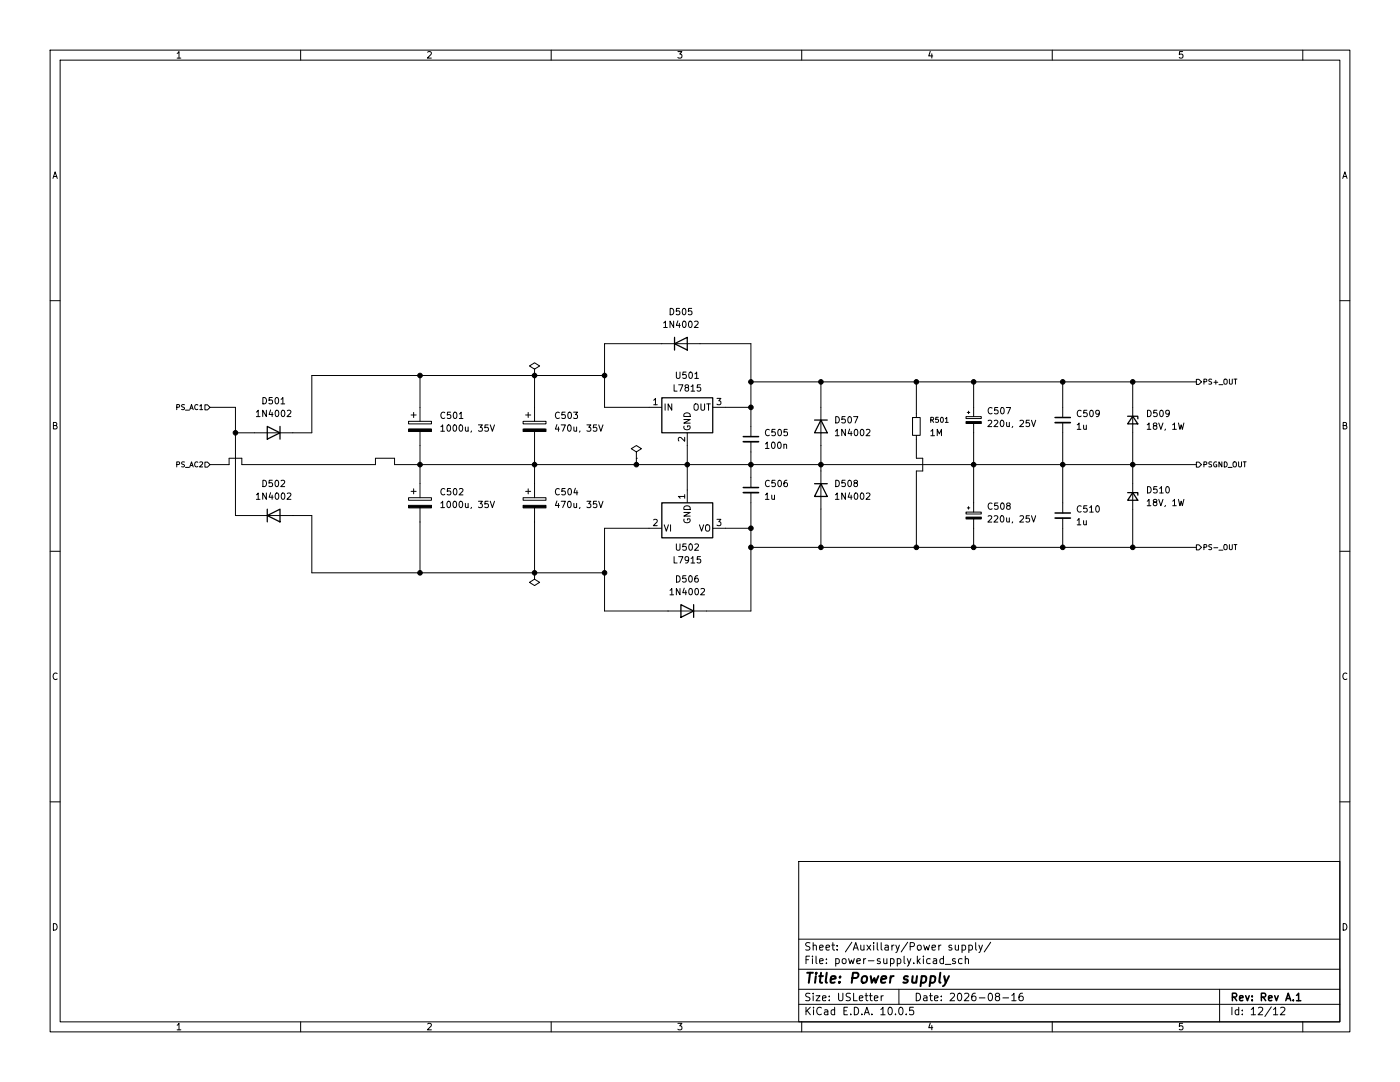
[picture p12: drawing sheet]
<svg xmlns="http://www.w3.org/2000/svg" width="279mm" height="216mm" viewBox="0 0 279 216" stroke-linecap="round" stroke-linejoin="round" font-family="sans-serif">
<g fill="none" stroke="#000" stroke-width=".2">
<path d="M10 10h259.4v195.9h-259.4zM12 12h255.4v191.9h-255.4zM35.3 10.7l.4-.4v1.3M35.3 11.6h.8M60 10v2M85.3 10.4l.5-.1 .3 .4-.8 .9h.8M110 10v2M135.3 10.3h.8l-.4 .5 .3 .1v.6l-.2 .1-.5-.1M160 10v2M185.7 10.2l-.4 1h.9M186 10.7v.9M210 10v2"/>
<path d="M236 10.3h-.6l-.1 .6 .2-.1 .5 .1 .1 .1-.1 .5-.2 .1-.5-.1M260 10v2M10.6 35.6l.4-1.3 .4 1.3M10.7 35.2h.6M268 35.6l.4-1.3 .4 1.3M268.1 35.2h.6M10 60h2M52.5 79.3a.64 .64 0 0 1 .7 .7 .64 .64 0 0 1-.7 .6zM54.3 79.3h-.6v.6l.2-.1 .4 .1 .1 .1-.1 .5-.1 .1-.5-.1M55 79.4l.2-.1a.68 .68 0 0 1 .4 .7 .68 .68 0 0 1-.4 .6l-.3-.5zM56.1 79.7l.4-.4v1.3M83.8 74.9v9.2"/>
<path d="M106.7 73.7l1-.7-1-.6-1 .6 1 .7v1.2M106.7 74.9h.1M106.7 74.9v9.2M120.6 74.9h-58.4v11.5h-15.2M130.4 79.9l.4-.4v1.3M132.4 64.4l.4-.3v1.2M132.4 65.3h.8M133.7 61.5a.64 .64 0 0 1 .8 .7 .64 .64 0 0 1-.8 .6zM134.4 64.1v1.2l-.7-1.2v1.2M134.5 76.8v1.2h.6M135 74.2v1.1l.2 .2h.3l.2-.2v-1.1M135.3 64l-.3 .9h.8"/>
<path d="M135.4 76.8h.9l-.6 1.2M135.6 64.5v.8M135.6 61.5h-.6v.6l.1-.1 .5 .1 .1 .2-.1 .4-.2 .1-.4-.1M136.3 61.7l.2-.2a.68 .68 0 0 1 .4 .7 .68 .68 0 0 1-.4 .6l-.3-.5zM136.3 64.2l.2-.1a.68 .68 0 0 1 .4 .6 .68 .68 0 0 1-.4 .6l-.3-.4zM136.9 74.2h-.6v.6l.1-.1 .5 .1 .1 .2-.1 .4-.2 .1-.4-.1M136.9 77.3l-.2-.2 .1-.2 .1-.1h.4l.1 .4-.6 .2-.1 .2 .1 .3 .1 .1h.3l.2-.2v-.2l-.2-.3M137.5 64.2l.2-.1a.68 .68 0 0 1 .4 .6 .68 .68 0 0 1-.4 .6l-.3-.4zM137.6 74.4l.2-.2a.68 .68 0 0 1 .4 .7 .68 .68 0 0 1-.4 .6l-.3-.5zM137.9 77.1l.4-.3v1.2M137.9 78h.7M138 61.5h-.6v.6l.2-.1 .4 .1 .1 .2-.1 .4-.1 .1-.5-.1"/>
<path d="M138.6 64.2l.5-.1 .2 .3-.7 .9h.7M138.7 74.6l.3-.4v1.3M138.7 75.5h.7M139.8 76.8h-.6l-.1 .6 .2-.1h.4l.2 .2-.1 .4-.2 .1-.5-.1M143.1 79.5h.8l-.5 .5 .4 .1v.5l-.2 .2-.5-.2M149.9 76.2h88.9M163.8 76.2v33M182.9 76.2v7.1M194.3 76.2v6.9M212.1 76.2v7.1M226.1 76.2v33M238.8 75.7h.5l.5 .5-.5 .5h-.5z"/>
<path d="M240.3 76.2l.5-.1v-.4l-.5-.1v1.1M241.8 75.7h-.5a.42 .42 0 0 0 .5 .6l-.1 .3h-.5M242.3 76.3h.7M242.6 75.9v.8M243.3 76.8h.7M244.3 75.8l.2-.2 .4 .2v.5l-.1 .3-.3 .1-.2-.2zM245.4 75.6v.9l.1 .2 .4-.2v-.9M246.3 75.6h.6M246.6 75.6v1.1M267.4 60h2M10.7 84.9h.5l.1-.5-.6-.1v1.3h.5l.1-.1 .1-.3-.3-.3M35.3 92.7l.5-.1v-.3l-.5-.1v1"/>
<path d="M35.3 81.3l.5-.1v-.4l-.5-.1v1M36.8 92.2l-.5 .1a.42 .42 0 0 0 .5 .5l-.1 .3h-.5M36.8 80.8h-.5a.42 .42 0 0 0 .5 .6l-.1 .3h-.5M37 93.3h.8M37 81.8h.8M37.9 93.2l.3-1 .4 1M37.9 81.7l.3-1 .4 1M38 92.9h.5M38 81.5h.5M39.5 92.3a.45 .45 0 0 0-.7 .4 .45 .45 0 0 0 .7 .4M39.5 80.8a.45 .45 0 0 0-.7 .4 .45 .45 0 0 0 .7 .4M39.9 92.3l.4-.1 .1 .2-.6 .8h.6"/>
<path d="M39.9 81l.3-.3v1M39.9 81.7h.5M40.9 92.2h.5l.5 .5-.5 .5h-.5zM40.9 80.8h.5l.5 .5-.5 .5h-.5zM41.9 81.3h5.1v21.6h15.2v11.4h58.4M41.9 92.7h3.8v-1.3h2.6v1.3h26.6v-1.3h3.8v1.3h160.1M51.2 98.7l.3-.3v1.2M51.2 82.2l.3-.3v1.2M51.2 99.6h.7M51.2 83.1h.7M52.5 95.8a.64 .64 0 0 1 .7 .7 .64 .64 0 0 1-.7 .6zM53.2 98.4v1.2l-.8-1.2v1.2"/>
<path d="M53.2 81.9v1.2l-.8-1.2v1.2M54 98.3l-.3 .9h.8M54 81.8l-.3 .9h.8M54.3 82.3v.8M54.3 98.8v.8M54.3 95.8h-.6v.6l.2-.1 .4 .1 .1 .2-.1 .4-.1 .1-.5-.1M55 96l.2-.2a.68 .68 0 0 1 .4 .7 .68 .68 0 0 1-.4 .6l-.3-.5zM55 98.5l.2-.1a.68 .68 0 0 1 .5 .6 .68 .68 0 0 1-.5 .6l-.3-.4zM55 82l.2-.1a.68 .68 0 0 1 .5 .6 .68 .68 0 0 1-.5 .6l-.3-.5zM56.1 80.6h.7M56.1 96l.5-.2 .2 .4-.8 .9h.8M56.2 98.5l.2-.1a.68 .68 0 0 1 .5 .6 .68 .68 0 0 1-.5 .6l-.3-.4z"/>
<path d="M56.2 82l.2-.1a.68 .68 0 0 1 .5 .6 .68 .68 0 0 1-.5 .6l-.3-.5zM57.3 98.5l.5-.1 .3 .3-.8 .9h.8M57.3 82l.5-.1 .3 .3-.8 .9h.8M81.5 99.3h4.6v.5h-4.6zM81.5 84.1h4.6v.5h-4.6zM82 98h1.1M82 82.8h1.1M82.5 82.3v1M82.5 97.5v1.1M83.8 86.1v13.2M88 85.1l.3-.3v1.3M88 86.1h.7"/>
<path d="M88.8 97.6a.6 .6 0 0 0-.9 .4 .6 .6 0 0 0 .6 .8l.3-.2M88.8 82.4a.6 .6 0 0 0-.9 .4 .6 .6 0 0 0 .6 .7l.3-.1M89.3 84.9l.2-.1a.68 .68 0 0 1 .4 .6 .68 .68 0 0 1-.4 .7l-.3-.5zM89.9 97.5h-.6v.6l.1-.1h.5l.1 .2-.1 .4-.2 .2-.4-.2M89.9 82.2h-.6v.6l.1-.1 .5 .1 .1 .2-.1 .4-.2 .1-.4-.1M90.5 84.9l.2-.1a.68 .68 0 0 1 .4 .6 .68 .68 0 0 1-.4 .7l-.3-.5zM90.6 97.6l.2-.1a.68 .68 0 0 1 .4 .6 .68 .68 0 0 1-.4 .7l-.3-.5zM90.6 82.4l.2-.2a.68 .68 0 0 1 .4 .7 .68 .68 0 0 1-.4 .6l-.3-.5zM91.7 97.6l.5-.1 .2 .3-.8 1h.8M91.7 82.6l.3-.4v1.3M91.7 83.5h.7M91.7 84.9l.2-.1a.68 .68 0 0 1 .5 .6 .68 .68 0 0 1-.5 .7l-.3-.5z"/>
<path d="M92.9 85.2v.8l.5-.1M93.4 85.2v.9M94.1 86l-.1 .2M95.5 84.8h.8l-.5 .5 .4 .1v.5l-.2 .2-.5-.2M97.4 84.8h-.6v.6l.1-.1h.5l.1 .2-.1 .4-.2 .2-.4-.2M97.8 84.8l.5 1.3 .4-1.3M104.4 99.3h4.6v.5h-4.6zM104.4 84.1h4.6v.5h-4.6zM104.9 98h1M104.9 82.8h1M105.4 82.3v1M105.4 97.5v1.1"/>
<path d="M106.7 86.1v13.2M111.1 100l-.3 .9h.8M111.1 84.7l-.3 .9h.8M111.4 85.2v.9M111.6 97.6a.6 .6 0 0 0-.8 .4 .6 .6 0 0 0 .6 .8l.2-.2M111.6 82.4a.6 .6 0 0 0-.8 .4 .6 .6 0 0 0 .6 .7l.2-.1M112 84.8h.8l-.5 1.3M112.8 97.5h-.6l-.1 .6 .2-.1h.4l.1 .2v.4l-.2 .2-.5-.2M112.8 82.2h-.6l-.1 .6 .2-.1 .4 .1 .1 .2v.4l-.2 .1-.5-.1M113.4 84.9l.2-.1a.68 .68 0 0 1 .4 .6 .68 .68 0 0 1-.4 .7l-.3-.5zM113.4 97.6l.2-.1a.68 .68 0 0 1 .5 .6 .68 .68 0 0 1-.5 .7l-.3-.5zM113.4 82.4l.2-.2a.68 .68 0 0 1 .5 .7 .68 .68 0 0 1-.5 .6l-.3-.5z"/>
<path d="M114.5 82.2h.8l-.5 .5 .4 .1v.6l-.2 .1-.5-.1M114.5 85.2l.1 .8 .5-.1M114.8 97.4l-.3 .9h.8M115.1 85.2v.9M115.1 97.9v.9M115.7 86l-.1 .2M117.1 84.8h.8l-.4 .5 .4 .1v.5l-.2 .2-.6-.2M119.1 84.8h-.6l-.1 .6 .2-.1h.4l.1 .2v.4l-.2 .2-.5-.2M119.5 84.8l.4 1.3 .4-1.3M127 90.2l1-.7-1-.6-1 .6 1 .7v1.2M127 91.4h.1M127 91.4v1.3"/>
<path d="M130.4 80.8h.8M132.1 81.3h-11.5v-12.7h29.3v18.5M132.7 80.6v1.3M134.1 80.6v1.3l-.8-1.3v1.3M136.5 83.7h1.2l-1.2 .7h1.2M136.5 85a.59 .59 0 0 0 .6 .8 .59 .59 0 0 0 .6-.8h-.5v.2M136.6 99.1h-1.2l.3 .3M136.6 87.3v.8l-.9-.8-.3 .2 .1 .5M136.6 98.7v.7M136.7 82.5a.66 .66 0 0 1 .7-.1 .66 .66 0 0 1 .3 .7h-1.2zM137.2 86.4v13.9M138.6 80.8l.2-.2a.43 .43 0 0 1 .5 .4v.4a.42 .42 0 0 1-.4 .5 .42 .42 0 0 1-.4-.5z"/>
<path d="M139.9 80.6v1l.2 .3h.3l.2-.3v-1M141 80.6h.8M141.4 80.6v1.3M142.2 81.3h7.7M149.9 98.3v23.6h-29.3v-16.5h11.5M149.9 88.1v9.2M152.8 98.7l.3-.3v1.2M152.8 88.6l.3-.4v1.3M152.8 99.6h.7M152.8 89.5h.7M153.5 96a.6 .6 0 0 0-.8 .4 .6 .6 0 0 0 .6 .7l.2-.1M153.5 85.8a.6 .6 0 0 0-.8 .4 .6 .6 0 0 0 .6 .7l.2-.1"/>
<path d="M154 98.8l.1 .8 .5-.1M154.1 88.3l.2-.1a.68 .68 0 0 1 .4 .7 .68 .68 0 0 1-.4 .6l-.3-.5zM154.6 98.8v.8M154.7 95.8h-.6l-.1 .6 .2-.1 .4 .1 .1 .2v.4l-.2 .1-.5-.1M154.7 85.7h-.6l-.1 .6 .2-.1h.4l.1 .2v.4l-.2 .1-.5-.1M155.3 88.3l.2-.1a.68 .68 0 0 1 .4 .7 .68 .68 0 0 1-.4 .6l-.3-.5zM155.4 96l.1-.2a.68 .68 0 0 1 .5 .7 .68 .68 0 0 1-.5 .6l-.3-.5zM155.4 85.8l.1-.1a.68 .68 0 0 1 .5 .6 .68 .68 0 0 1-.5 .6l-.3-.4zM156.4 88.8l.5-.1 .1 .8M156.4 88.6v.9M157 95.8l-.3 .1-.2 .2-.1 .8 .3 .2 .4-.1 .1-.4-.2-.2-.3-.1-.3 .3M157.1 85.7h-.6l-.1 .6 .2-.1h.4l.2 .2-.1 .4-.2 .1-.5-.1"/>
<path d="M166.7 86l.4-.3v1.2M166.7 98.7l.4-.3v1.2M166.7 99.6h.7M166.7 86.9h.7M166.8 83.1a.64 .64 0 0 1 .7 .7 .64 .64 0 0 1-.7 .6zM166.8 95.8a.64 .64 0 0 1 .7 .7 .64 .64 0 0 1-.7 .6zM168.7 83.1h-.6l-.1 .6 .2-.1 .4 .1 .1 .2v.4l-.2 .1-.5-.1M168.7 95.8h-.6l-.1 .6 .2-.1 .4 .1 .1 .2v.4l-.2 .1-.5-.1M168.7 85.7v1.2l-.7-1.2v1.2M168.7 98.4v1.2l-.7-1.2v1.2M169.3 83.3l.2-.2a.68 .68 0 0 1 .4 .7 .68 .68 0 0 1-.4 .6l-.3-.5zM169.3 96l.2-.2a.68 .68 0 0 1 .4 .7 .68 .68 0 0 1-.4 .6l-.3-.5z"/>
<path d="M169.6 85.6l-.3 .9h.7M169.6 98.3l-.3 .9h.7M169.9 86.1v.8M169.9 98.8v.8M170.4 83.1h.8l-.5 1.3M170.6 85.8l.2-.1a.68 .68 0 0 1 .4 .6 .68 .68 0 0 1-.4 .6l-.3-.4zM170.6 98.5l.2-.1a.68 .68 0 0 1 .4 .6 .68 .68 0 0 1-.4 .6l-.3-.4zM170.7 96.4l-.3-.3 .1-.1 .2-.2 .3 .1 .1 .4-.6 .1-.1 .2 .1 .4 .2 .1h.2l.2-.2v-.3l-.2-.2M171.8 85.8l.2-.1a.68 .68 0 0 1 .4 .6 .68 .68 0 0 1-.4 .6l-.3-.4zM171.8 98.5l.2-.1a.68 .68 0 0 1 .4 .6 .68 .68 0 0 1-.4 .6l-.3-.4zM172.9 85.8l.5-.1 .2 .3-.8 .9h.8M172.9 98.5l.5-.1 .2 .3-.8 .9h.8"/>
<path d="M182.1 83.3h1.5v3.6h-1.5zM182.9 86.9v4.5h1.2v2.6h-1.2v15.2M185.8 83.8l.4-.1 .1-.3-.5-.1v1M185.8 86l.3-.3v1.2M185.8 86.9h.7M186 83.8l.3 .5M187 86.9v-1.2l.5 .9 .4-.9v1.2M187.3 83.3h-.5l-.1 .4h.5l.1 .5h-.6M187.8 83.4l.1-.1a.49 .49 0 0 1 .4 .5 .49 .49 0 0 1-.5 .4l-.1-.3zM188.7 83.6l.2-.3v1M188.7 84.3h.5M192.8 83.1h3v.4h-3z"/>
<path d="M193 82.3h.5M193.3 82v.6M194.3 84.5v17.7M197.2 84l.5-.1 .2 .3-.8 .9h.8M198 81.4a.6 .6 0 0 0-.8 .5 .6 .6 0 0 0 .5 .7l.3-.1M198.4 84l.5-.1 .2 .3-.7 .9h.7M199.1 81.3h-.6v.6l.2-.1 .4 .1 .1 .1-.1 .5-.1 .1-.5-.1M199.7 84l.2-.1a.68 .68 0 0 1 .5 .6 .68 .68 0 0 1-.5 .6l-.3-.5zM199.8 81.4l.2-.1a.68 .68 0 0 1 .4 .6 .68 .68 0 0 1-.4 .7l-.3-.5zM200.8 81.3h.9l-.6 1.3M200.9 84.3l.1 .8 .4-.1M201.4 84.3v.8"/>
<path d="M202.1 85.1l-.1 .2M203.6 84l.4-.1 .3 .3-.8 .9h.8M205.4 83.9h-.6v.6l.1-.2 .5 .1 .1 .2-.1 .4-.2 .1-.4-.1M205.9 83.9l.4 1.2 .4-1.2M212.1 84.3v18.1M215 84.8l.3-.4v1.3M215 85.7h.7M215.8 82a.6 .6 0 0 0-.9 .4 .6 .6 0 0 0 .6 .7l.3-.1M216.3 84.8v.8h.5M216.8 84.8v.9M216.9 81.9h-.6v.6l.1-.2 .5 .1 .1 .2-.1 .4-.2 .1-.4-.1M217.6 82l.2-.1a.68 .68 0 0 1 .4 .6 .68 .68 0 0 1-.4 .6l-.3-.4z"/>
<path d="M219.4 82.4l-.2 .3-.4-.1-.1-.2v-.4l.5-.1 .2 .2-.1 .7-.1 .3h-.4M229 84.8l.3-.4v1.3M229 85.7h.7M229 81.9a.64 .64 0 0 1 .7 .6 .64 .64 0 0 1-.7 .6zM229 97.1a.64 .64 0 0 1 .7 .6 .64 .64 0 0 1-.7 .7zM230.4 84.9l-.2-.2v-.2l.2-.1 .4 .1v.3l-.5 .2-.1 .2v.3l.2 .2h.2l.3-.3v-.2l-.3-.3M230.9 81.9h-.6l-.1 .6 .2-.2 .4 .1 .1 .2v.4l-.2 .1-.5-.1M230.9 97.1h-.6l-.1 .6 .2-.1h.4l.1 .2v.4l-.2 .2-.5-.2M231.3 84.4l.4 1.3 .4-1.3M231.3 99.6l.4 1.3 .4-1.3M231.4 97.5l.4-.4v1.3M231.4 98.4h.8"/>
<path d="M231.6 82l.1-.1a.68 .68 0 0 1 .5 .6 .68 .68 0 0 1-.5 .6l-.3-.5zM232.6 85.6l-.1 .3M232.8 97.2l.1-.1a.68 .68 0 0 1 .5 .6 .68 .68 0 0 1-.5 .7l-.3-.5zM233.4 82.4l-.3 .2h-.3l-.2-.2 .1-.4 .4-.1 .3 .2-.1 .7-.2 .3h-.3M234 84.8l.4-.4v1.3M234 85.7h.8M235.2 84.4l.3 1.3 .2-.9 .3 .9 .3-1.3M235.2 99.6l.3 1.3 .2-.9 .3 .9 .3-1.3M238.8 92.2h.5l.5 .5-.5 .5h-.5zM240.3 92.7l.5-.1v-.3l-.5-.1v1M241.8 92.2l-.5 .1a.42 .42 0 0 0 .5 .5l-.1 .3h-.5M242.8 92.2a.46 .46 0 0 0-.6 .5 .46 .46 0 0 0 .6 .4v-.4h-.2"/>
<path d="M243.9 92.2v1l-.6-1v1M244.3 92.2a.51 .51 0 0 1 .6 .5 .51 .51 0 0 1-.6 .5zM245.1 93.3h.8M246.1 92.3l.2-.1 .4 .1 .1 .5-.2 .3-.3 .1-.2-.2zM247.2 92.2v.8l.2 .2 .4-.2v-.8M248.1 92.2h.6M248.4 92.2v1M268.1 84.9h.5l.1-.5-.6-.1v1.3h.5l.1-.1 .1-.3-.3-.3M10 110h2M83.8 101.3v13M88 100.4l.3-.4v1.3M88 101.3h.7"/>
<path d="M89.3 100.1l.2-.1a.68 .68 0 0 1 .4 .7 .68 .68 0 0 1-.4 .6l-.3-.5zM90.5 100.1l.2-.1a.68 .68 0 0 1 .4 .7 .68 .68 0 0 1-.4 .6l-.3-.5zM91.7 100.1l.2-.1a.68 .68 0 0 1 .5 .7 .68 .68 0 0 1-.5 .6l-.3-.5zM92.9 100.4v.8h.5M93.4 100.4v.9M94.1 101.2l-.1 .3M95.5 100h.8l-.5 .5 .4 .1v.6l-.2 .1-.5-.1M97.4 100h-.6v.6l.1-.1 .5 .1 .1 .1-.1 .5-.2 .1-.4-.1M97.8 100l.5 1.3 .4-1.3M106.7 114.3v1.3l-1 .6 1 .6 1-.6-1-.6M106.7 114.3h.1M106.7 101.3v13"/>
<path d="M111.4 100.4v.9M112 100h.8l-.5 1.3M113.4 100.1l.2-.1a.68 .68 0 0 1 .4 .7 .68 .68 0 0 1-.4 .6l-.3-.5zM114.5 100.4l.1 .8h.5M115.1 100.4v.9M115.7 101.2l-.1 .3M117.1 100h.8l-.4 .5 .4 .1v.6l-.2 .1-.6-.1M119.1 100h-.6l-.1 .6 .2-.1 .4 .1 .1 .1v.5l-.2 .1-.5-.1M119.5 100l.4 1.3 .4-1.3M130.4 103.7l.5-.1 .3 .4-.8 .9h.8M132.6 104.7l.4 1.3 .4-1.3M133.7 117.8l.4-.4v1.3"/>
<path d="M133.7 118.7h.7M133.8 104.7v1.3M134.5 111.1v1.2h.6M135 108.5v1.1l.2 .2h.3l.2-.2v-1.1M135 114.9a.64 .64 0 0 1 .7 .6 .64 .64 0 0 1-.7 .6zM135.4 111.1h.9l-.6 1.2M135.7 117.4v1.3l-.7-1.3v1.3M136.5 102.3h1.2l-1.2 .7h1.2M136.5 103.6a.59 .59 0 0 0 .6 .7 .59 .59 0 0 0 .6-.7l-.5-.1v.3M136.6 117.4l-.3 .9h.7M136.7 101a.66 .66 0 0 1 .7 0 .66 .66 0 0 1 .3 .7h-1.2zM136.9 117.8v.9"/>
<path d="M136.9 114.9h-.6l-.1 .6 .2-.1h.4l.1 .2v.4l-.2 .1-.5-.1M136.9 108.5h-.6v.6l.1-.1 .5 .1 .1 .2-.1 .4-.2 .1-.4-.1M137.4 111.6l-.2 .3-.4-.1-.1-.2 .1-.4 .4-.1 .2 .2v.7l-.2 .3h-.4M137.6 115l.1-.1a.68 .68 0 0 1 .5 .6 .68 .68 0 0 1-.5 .6l-.3-.4zM137.6 108.7l.2-.2a.68 .68 0 0 1 .4 .7 .68 .68 0 0 1-.4 .6l-.3-.5zM137.6 117.5l.2-.1a.68 .68 0 0 1 .4 .7 .68 .68 0 0 1-.4 .6l-.3-.5zM137.9 111.4l.4-.3v1.2M137.9 112.3h.7M138.7 108.7l.5-.2 .2 .4-.8 .9h.8M138.8 117.5l.2-.1a.68 .68 0 0 1 .4 .7 .68 .68 0 0 1-.4 .6l-.3-.5zM139.2 114.9h-.3l-.2 .3-.1 .7 .3 .2 .4-.1 .1-.4-.2-.2h-.3l-.3 .2M139.6 104.7l.4 1.3 .4-1.3"/>
<path d="M139.8 111.1h-.6l-.1 .6 .2-.1h.4l.2 .2-.1 .4-.2 .1-.5-.1M139.9 117.5l.5-.1 .2 .4-.8 .9h.8M140.9 104.9l.2-.2a.43 .43 0 0 1 .5 .4v.5a.42 .42 0 0 1-.4 .4 .42 .42 0 0 1-.4-.4zM142.2 105.4h7.7M143.1 103.6h.8l-.5 .5 .4 .1v.6l-.2 .1-.5-.1M149.9 109.2h88.9M192.8 102.2h3v.4h-3zM193 101.3h.5M193.3 101.1v.5M194.3 103.6v5.6M197.2 103l.5-.1 .2 .4-.8 .9h.8M198 100.5a.6 .6 0 0 0-.8 .4 .6 .6 0 0 0 .5 .7l.3-.1"/>
<path d="M198.4 103l.5-.1 .2 .4-.7 .9h.7M199.1 100.4h-.6v.6l.2-.2 .4 .1 .1 .2-.1 .4-.1 .1-.5-.1M199.7 103l.2-.1a.68 .68 0 0 1 .5 .6 .68 .68 0 0 1-.5 .7l-.3-.5zM199.8 100.5l.2-.1a.68 .68 0 0 1 .4 .6 .68 .68 0 0 1-.4 .6l-.3-.5zM200.9 103.3l.1 .8h.4M201.1 100.9l-.2-.2 .1-.2 .1-.1h.4l.1 .4-.6 .2-.1 .1 .1 .4 .1 .1h.3l.2-.2v-.3l-.2-.2M201.4 103.3v.9M202.1 104.1l-.1 .3M203.6 103l.4-.1 .3 .4-.8 .9h.8M205.4 102.9h-.6v.6l.1-.1h.5l.1 .2-.1 .5-.2 .1-.4-.1M205.9 102.9l.4 1.3 .4-1.3M212.1 103.4v5.8"/>
<path d="M215 103.8l.3-.3v1.2M215 104.7h.7M215.8 101a.6 .6 0 0 0-.9 .5 .6 .6 0 0 0 .6 .7l.3-.1M216.3 103.9v.8l.5-.1M216.8 103.9v.8M216.9 100.9h-.6v.6l.1-.1 .5 .1 .1 .1-.1 .5-.2 .1-.4-.1M217.5 101.3l.3-.4v1.3M217.5 102.2h.7M218.8 101l.2-.1a.68 .68 0 0 1 .4 .7 .68 .68 0 0 1-.4 .6l-.3-.5zM229 100l.3-.4v1.3M229 100.9h.7M230.4 100.2l-.2-.3v-.1l.2-.2 .4 .1v.4l-.5 .1-.1 .2v.4l.2 .1h.2l.3-.2v-.3l-.3-.2"/>
<path d="M232.6 100.8l-.1 .3M234 100l.4-.4v1.3M234 100.9h.8M238.8 108.7h.5l.5 .5-.5 .5h-.5zM240.3 109.2l.5-.1v-.3l-.5-.1v1M241.8 108.7l-.5 .1a.42 .42 0 0 0 .5 .5l-.1 .3h-.5M242.3 109.3h.7M243.3 109.8h.7M244.3 108.8l.2-.1 .4 .1v.5l-.1 .3-.3 .1-.2-.2zM245.4 108.7v.8l.1 .2 .4-.2v-.8M246.3 108.7h.6M246.6 108.7v1"/>
<path d="M267.4 110h2M11.4 134.4a.62 .62 0 0 0-.9 .5 .62 .62 0 0 0 .7 .7l.2-.1M268.8 134.4a.62 .62 0 0 0-.9 .5 .62 .62 0 0 0 .7 .7l.2-.1M10 160h2M159.4 171.9h108v32h-108zM267.4 160h2M10.7 184.3a.66 .66 0 0 1 .7 .6 .66 .66 0 0 1-.7 .7zM159.4 197.4h108M159.4 193.4h108M159.4 187.4h108M160.9 191.5h.5M161.6 190.8h-.7v1.5"/>
<path d="M161.6 198.3l-.5-.1-.2 .1v.5l.6 .2 .1 .4-.2 .3-.6-.1M161.6 188.2l-.5-.1-.2 .1v.5l.6 .2 .1 .4-.2 .3-.6-.1M162.1 190.8v.1M162.1 191.3v1M162.3 198.2v.1M162.3 188.7l.2-.1 .4 .1v.9M162.3 188.1v1.5M162.3 198.7v1M162.9 198.7h.7l-.7 1h.7M162.9 190.8v1.3l.2 .2M163.6 191.8l.7-.2-.1-.2-.4-.1-.2 .2v.7h.6M163.6 189.1l.7-.2-.1-.2-.4-.1-.2 .2v.7h.6"/>
<path d="M164.1 199.2l.8-.2-.1-.2-.4-.1-.3 .2 .1 .7h.6M164.9 189.1l.7-.2-.1-.2-.4-.1-.2 .2v.7h.6M164.9 192.1v.2M164.9 191.4v.1M165.5 199.5v.2M165.5 198.8v.1M166 188.6h.6M166.2 188.1v1.3l.4 .2M166.8 191.4l.4-.1 .3 .3-.1 .6h-.6M166.8 191.3v1.5M167.1 189.4v.2M167.1 188.7v.1"/>
<path d="M167.4 198.2v1.2l.2 .3h.3l.3-.3v-1.2M168.2 191.4l.4-.1 .3 .3v.4l-.3 .3-.4-.1-.1-.2zM169.4 191.3l.2 1 .3-.7 .3 .7 .3-1M169.7 198.3l-.6-.1-.2 .1v.5l.7 .2 .1 .4-.3 .3-.5-.1M170 188l-1.3 1.9M170.3 189.6l.5-1.5 .5 1.5M170.4 198.2v1.5h.7M170.4 189.2h.7M171 191.8l.7-.2-.1-.2-.4-.1-.2 .2 .1 .7h.5M171.5 199.2l.7-.2-.1-.2-.4-.1-.2 .2 .1 .7h.5M171.8 188.6l.1 .9 .3 .1 .2-.2M172.4 191.3v1"/>
<path d="M172.4 188.6v1M172.6 198.7h.6M172.8 191.3l-.4 .3M172.9 198.2v1.3l.3 .2M173 188.6l.8 1M173.3 191.7h1.1M173.5 198.7h.6M173.7 198.2v1.3l.4 .2M173.8 188.6l-.8 1M174.4 188.1v.1M174.4 188.6v1M174.5 199.2l.7-.2-.1-.2-.4-.1-.2 .2 .1 .7h.5"/>
<path d="M175.1 188.1v1.3l.2 .2M175.6 191.4l-.3-.1-.2 .2v.2l.5 .2v.3h-.5M175.9 188.1v1.3l.2 .2M175.9 198.7v1M176.3 198.7l-.4 .3M176.4 191.3v.9l.4 .1 .2-.2M176.6 188.7h.6l.1 .9M177 191.3v1M177.3 188.9l-.5 .1-.2 .2 .2 .4 .5-.1M177.7 191.4l.4-.1 .3 .3-.1 .6h-.6M177.7 191.3v1.5M178 188.6v1"/>
<path d="M178.4 188.6l-.4 .3M178.8 188.6l.3 1M179.1 191.4l.4-.1 .3 .3-.2 .6h-.5M179.1 191.3v1.5M179.4 197.4v3M179.5 188.6l-.5 1.3-.2 .2M180.4 190.8v1.3l.2 .2M181.1 191.3l.3 1M181.1 188l-1.2 1.9M181.6 188.9l.8-.1 .1-.2-.1-.4-.2-.1h-.6v1.5M181.8 191.3l-.5 1.3-.2 .2M182.4 192.1v.2"/>
<path d="M182.9 198.2a.76 .76 0 0 1 .8 .7 .76 .76 0 0 1-.8 .8zM183.1 190.8v1.5M183.2 188.7l.4-.1 .3 .3v.4l-.3 .3-.4-.1-.1-.2zM183.2 191.7l.4 .6M183.6 191.3l-.5 .6M184.3 190.8v.1M184.3 191.3v1M184.4 188.6l.2 1 .3-.7 .3 .7 .3-1M184.4 198.8h.5l.1 .9M185 199l-.5 .1-.2 .2 .2 .4 .5-.1M185.5 198.7h.6M185.6 191.4l-.4-.1-.3 .3 .2 .6h.5"/>
<path d="M185.7 198.2v1.3l.4 .2M186 189.1l.7-.2-.1-.2-.4-.1-.2 .2 .1 .7h.5M186.3 191.4h.6v.9M186.5 199.2l.7-.2-.1-.2-.4-.1-.2 .2 .1 .7h.5M186.9 191.6l-.5 .1-.2 .2 .2 .4 .5-.1M187.4 188.6v1M187.8 188.6l-.4 .3M187.9 199.5v.2M187.9 198.8v.1M188.3 191.4l-.4-.1-.3 .3 .1 .6h.6M188.3 190.8v1.5M188.6 192.4h1.2"/>
<path d="M189.6 198.3l.6-.1 .3 .4-.9 1.1h.9M189.9 188.7l-.3-.1-.2 .2v.2l.5 .2v.3h-.5M190.6 188.6l.1 .9 .4 .1 .2-.2M190.6 191.4l-.3-.1-.2 .2v.2l.5 .2v.3h-.5M191.2 198.3l.2-.1a.8 .8 0 0 1 .5 .7 .8 .8 0 0 1-.5 .8l-.2-.2-.1-.4zM191.3 188.6v1M192 188.7l.4-.1 .3 .3-.1 .6h-.6M192 188.6v1.5M192 191.4l-.4-.1-.3 .3 .1 .6h.6M192.5 198.3l.6-.1 .3 .4-1 1.1h1M192.6 191.4l.3-.1 .3 .1 .1 .9M192.6 190.8v1.5"/>
<path d="M193.4 188.7l.4-.1 .3 .3-.2 .6h-.5M193.4 188.6v1.5M194.6 198.2l-.4 .1a1.01 1.01 0 0 0 0 1.4l.5-.2 .1-.5-.3-.2h-.4l-.2 .2M194.7 188.1v1.3l.2 .2M195.4 188.6l.3 1M195.4 199.1h1.2M196.1 188.6l-.5 1.3-.2 .2M197.4 198.3l.2-.1a.8 .8 0 0 1 .5 .7 .8 .8 0 0 1-.5 .8l-.2-.2-.2-.4zM197.7 188l-1.3 1.9M198.9 198.8l-.3-.3 .1-.2 .2-.1 .5 .1 .1 .2-.1 .2-.6 .2-.2 .2 .1 .4 .2 .2h.3l.3-.3v-.3l-.3-.3M200.1 199.1h1.2M201.9 198.6l.5-.4v1.5"/>
<path d="M201.9 199.7h.9M204.1 198.2l-.5 .1a1.01 1.01 0 0 0 0 1.4l.5-.2 .1-.5-.3-.2h-.4l-.1 .2M243.4 197.4v6.5M268.1 184.3a.66 .66 0 0 1 .7 .6 .66 .66 0 0 1-.7 .7zM35.3 204.6l.4-.4v1.3M35.3 205.5h.8M60 203.9v2M85.3 204.3l.5-.1 .3 .4-.8 .9h.8M110 203.9v2M135.3 204.2h.8l-.4 .5 .3 .1v.6l-.2 .1-.5-.1M159.4 200.4h108M160 203.9v2"/>
<path d="M160.9 201v1.5M161.1 201.6l.6 .9M161.7 201l-.8 .8M162.4 201v.1M162.4 201.5v1M163.9 201.1a.71 .71 0 0 0-1 .5 .71 .71 0 0 0 .7 .9l.3-.2M164.6 201.6h.5l.1 .9M165.2 201.8l-.5 .1-.2 .2 .2 .4 .5-.1M166.6 201.6l-.5-.1-.2 .3 .1 .6h.6M166.6 201v1.5M168.4 201.7h.5M169.1 201h-.7v1.5h.7"/>
<path d="M169.8 202.3v.2M170.5 201a.76 .76 0 0 1 .9 .7 .76 .76 0 0 1-.9 .8zM172 202.3v.2M172.5 202.5l.5-1.5 .5 1.5M172.6 202.1h.8M174 202.3v.2M175.8 201.4l.4-.4v1.5M175.8 202.5h.8M177.4 201.1l.2-.1a.8 .8 0 0 1 .5 .7 .8 .8 0 0 1-.5 .8l-.2-.2-.2-.4zM178.7 202.3v.2M179.5 201.1l.2-.1a.8 .8 0 0 1 .5 .7 .8 .8 0 0 1-.5 .8l-.2-.2-.1-.4zM180.9 202.3v.2"/>
<path d="M182.3 201h-.7l-.1 .7 .2-.1h.5l.2 .2-.1 .5-.2 .2-.6-.2M185.7 204.1l-.4 1h.9M186 204.6v.9M210 203.9v2M236 204.2h-.6l-.1 .6 .2-.1 .5 .1 .1 .1-.1 .5-.2 .1-.5-.1M245.9 201v1.5M247.2 201.6l-.4-.1-.3 .3 .1 .6h.6M247.2 201v1.5M247.9 202.3v.2M247.9 201.6v.1M249.7 201.4l.4-.4v1.5M249.7 202.5h.9"/>
<path d="M251.1 201.1l.6-.1 .3 .4-.9 1.1h.9M253.7 200.9l-1.3 1.9M254.1 201.4l.5-.4v1.5M254.1 202.5h.9M255.6 201.1l.5-.1 .3 .4-.9 1.1h.9M260 203.9v2"/>
</g>
<g fill="none" stroke="#000" stroke-width=".3">
<path d="M148.3 97.3h3.1M148.3 87.1h3.1M210.6 83.3h3M210.6 102.4h3M246 199l.7-.1 .1-.2-.1-.4-.2-.1h-.5v1.5M246.3 199l.5 .7M247.4 199.2l.7-.2-.1-.3h-.4l-.2 .2 .1 .7h.5M248.6 198.7l.4 1 .3-1M249.9 199.5v.2M249.9 198.7v.2M251.7 199l.8-.1 .1-.2-.1-.4-.2-.1h-.6v1.5M252.1 199l.5 .7"/>
<path d="M253.2 199.2l.7-.2-.1-.3h-.4l-.2 .2v.7h.6M254.4 198.7l.3 1 .4-1M256.6 199.7l.5-1.5 .5 1.5M256.7 199.2h.8M258.1 199.5v.2M258.7 198.6l.5-.4v1.5M258.7 199.7h.9"/>
</g>
<g fill="none" stroke="#000" stroke-width=".4">
<path d="M161.1 194.1h1.1M161.7 194.1l-.3 2M162.8 194.8l-.1 1.3M162.9 194.1v.2M163.5 194.8h.7M163.9 194.1l-.3 1.7 .1 .2 .4 .1M165 194.1l-.2 1.7 .2 .3M165.8 195.4l1-.2-.1-.3-.5-.1-.4 .3v.9h.8M167.5 195.9v.2M167.7 194.9l-.1 .2M170.1 195.2l1-.1a.52 .52 0 0 0 .2-.5 .52 .52 0 0 0-.3-.5h-.8l-.2 2M172.1 195a.52 .52 0 0 1 .6-.2 .52 .52 0 0 1 .4 .4l-.1 .5a.55 .55 0 0 1-.5 .4 .55 .55 0 0 1-.6-.4z"/>
<path d="M173.8 194.8l.2 1.3 .5-.9 .2 .9 .6-1.3M175.9 195.4l1-.2-.1-.3-.6-.1-.3 .3v.9h.8M177.8 194.8l-.2 1.3M178.3 194.8l-.4 .1-.2 .3M181.2 194.9a.49 .49 0 0 0-.8 .3l.2 .2 .5 .1 .1 .3-.4 .3-.5-.1M182.2 194.8l-.1 1.2a.57 .57 0 0 0 .8-.1M183 194.8l-.2 1.3M183.9 194.9h.8l.2 .3-.1 .5a.66 .66 0 0 1-1 .3M184 194.8l-.3 2M185.8 194.9h.7l.2 .3-.1 .5a.66 .66 0 0 1-1 .3M185.8 194.8l-.3 2M187.7 194.1l-.3 1.7 .3 .3"/>
<path d="M188.4 194.8l.3 1.3M189.4 194.8l-.9 1.8-.3 .2"/>
</g>
<g fill="none" stroke="#000" stroke-width=".25">
<path d="M132.1 79.4h10.1v7h-10.1zM134.6 68.6l2.6-1.3v2.6zM134.6 67.3v2.6M53.3 85.1l2.6 1.3-2.6 1.2zM55.9 85.1v2.5M162.6 83.8h2.5M162.6 96.5h2.5M163.8 83.8l1.3 2.6h-2.5zM163.8 96.5l1.3 2.6h-2.5zM225 83.1h2.1v.5M225 98.3h2.1v.5M226.1 83.1l1 1.5h-2.1z"/>
<path d="M226.1 98.3l1 1.5h-2.1zM53.3 102.9l2.6-1.3v2.5zM53.3 101.6v2.5M132.1 100.3h10.1v7h-10.1zM135.9 120.7l2.5 1.2-2.5 1.3zM138.4 120.7v2.5"/>
</g>
<g fill="#000" stroke="#000" stroke-width=".2">
<path d="M81.5 85.6h4.6v.5h-4.6zM104.4 85.6h4.6v.5h-4.6zM192.8 84.1h3v.4h-3zM81.5 100.8h4.6v.5h-4.6zM104.4 100.8h4.6v.5h-4.6zM192.8 103.2h3v.4h-3z"/>
<circle cx="83.8" cy="74.9" r=".46"/>
<circle cx="106.7" cy="74.9" r=".46"/>
<circle cx="120.6" cy="74.9" r=".46"/>
<circle cx="149.9" cy="76.2" r=".46"/>
<circle cx="163.8" cy="76.2" r=".46"/>
<circle cx="182.9" cy="76.2" r=".46"/>
<circle cx="194.3" cy="76.2" r=".46"/>
<circle cx="212.1" cy="76.2" r=".46"/>
<circle cx="226.1" cy="76.2" r=".46"/>
<circle cx="47" cy="86.4" r=".46"/>
<circle cx="83.8" cy="92.7" r=".46"/>
<circle cx="106.7" cy="92.7" r=".46"/>
<circle cx="127" cy="92.7" r=".46"/>
<circle cx="137.2" cy="92.7" r=".46"/>
<circle cx="149.9" cy="81.3" r=".46"/>
<circle cx="149.9" cy="92.7" r=".46"/>
<circle cx="163.8" cy="92.7" r=".46"/>
<circle cx="194.3" cy="92.7" r=".46"/>
<circle cx="212.1" cy="92.7" r=".46"/>
<circle cx="226.1" cy="92.7" r=".46"/>
<circle cx="83.8" cy="114.3" r=".46"/>
<circle cx="106.7" cy="114.3" r=".46"/>
<circle cx="120.6" cy="114.3" r=".46"/>
<circle cx="149.9" cy="105.4" r=".46"/>
<circle cx="149.9" cy="109.2" r=".46"/>
<circle cx="163.8" cy="109.2" r=".46"/>
<circle cx="182.9" cy="109.2" r=".46"/>
<circle cx="194.3" cy="109.2" r=".46"/>
<circle cx="212.1" cy="109.2" r=".46"/>
<circle cx="226.1" cy="109.2" r=".46"/>
</g>
<path d="M148.3 98.3h3.1M148.3 88.1h3.1M210.6 84.3h3M210.6 103.4h3" fill="none" stroke="#000" stroke-width=".33"/>
</svg>
